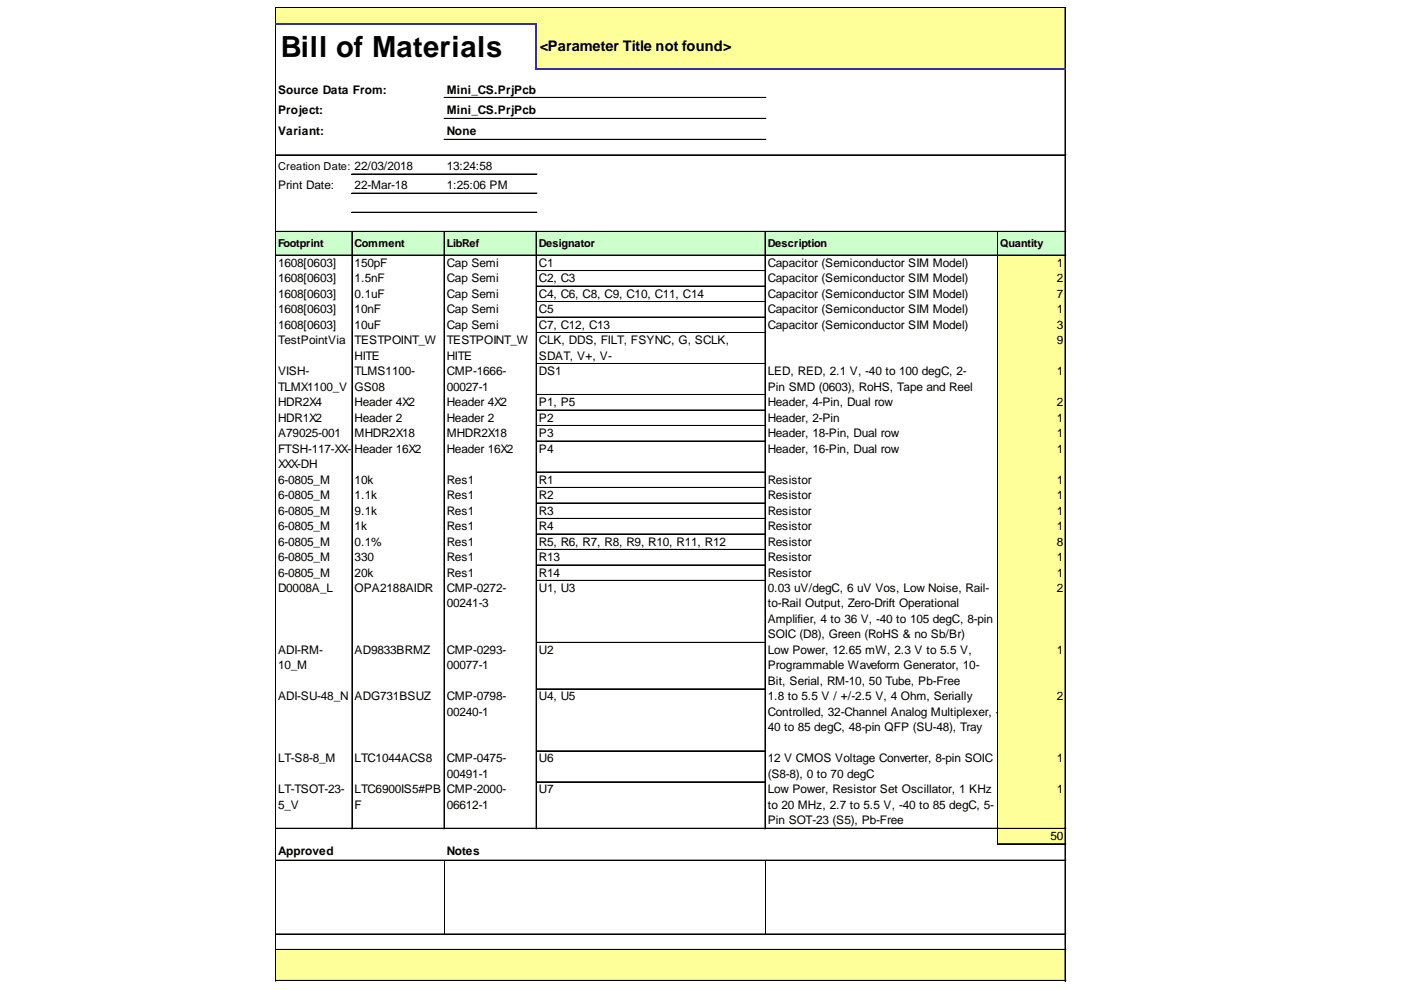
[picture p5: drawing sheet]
<svg xmlns="http://www.w3.org/2000/svg" width="297mm" height="210mm" viewBox="0 0 297 210" stroke-linecap="round" stroke-linejoin="round" font-family="sans-serif">
<defs><g id="words">
<text font-size="6.2" x="59.5" y="12.1">Bill of Materials</text>
<text font-size="3.1" x="114.4" y="10.9">&lt;Parameter Title not found&gt;</text>
<g font-size="2.5">
<text x="59" y="19.8">Source Data From:</text>
<text x="94.7" y="19.8">Mini_CS.PrjPcb</text>
<text x="59" y="24.3">Project:</text>
<text x="59" y="28.7">Variant:</text>
<text x="94.7" y="24.3">Mini_CS.PrjPcb</text>
<text x="94.7" y="28.7">None</text>
<text x="59" y="40.1">Print Date:</text>
<text x="75.2" y="40.1">22-Mar-18</text>
<text x="94.7" y="36.1">13:24:58</text>
<text x="94.7" y="40.1">1:25:06 PM</text>
<text x="59" y="56.5">1608[0603]</text>
<text x="59" y="59.8">1608[0603]</text>
<text x="75.2" y="56.5">150pF</text>
<text x="75.2" y="59.8">1.5nF</text>
<text x="94.7" y="56.5">Cap Semi</text>
<text x="94.7" y="59.8">Cap Semi</text>
<text x="114.2" y="56.5">C1</text>
<text x="114.2" y="59.8">C2, C3</text>
<text x="162.8" y="56.5">Capacitor (Semiconductor SIM Model)</text>
<text x="162.8" y="59.8">Capacitor (Semiconductor SIM Model)</text>
<text x="224.1" y="56.5">1</text>
<text x="224.1" y="59.8">2</text>
<text x="59" y="63.1">1608[0603]</text>
<text x="75.2" y="63.1">0.1uF</text>
<text x="94.7" y="63.1">Cap Semi</text>
<text x="114.2" y="63.1">C4, C6, C8, C9, C10, C11, C14</text>
<text x="162.8" y="63.1">Capacitor (Semiconductor SIM Model)</text>
<text x="224.1" y="63.1">7</text>
<text x="59" y="66.4">1608[0603]</text>
<text x="59" y="69.7">1608[0603]</text>
<text x="75.2" y="66.4">10nF</text>
<text x="75.2" y="69.7">10uF</text>
<text x="94.7" y="66.4">Cap Semi</text>
<text x="94.7" y="69.7">Cap Semi</text>
<text x="114.2" y="66.4">C5</text>
<text x="114.2" y="69.7">C7, C12, C13</text>
<text x="162.8" y="66.4">Capacitor (Semiconductor SIM Model)</text>
<text x="162.8" y="69.7">Capacitor (Semiconductor SIM Model)</text>
<text x="224.1" y="66.4">1</text>
<text x="224.1" y="69.7">3</text>
<text x="59" y="73">TestPointVia</text>
<text x="75.2" y="73">TESTPOINT_W</text>
<text x="75.2" y="76.2">HITE</text>
<text x="94.7" y="73">TESTPOINT_W</text>
<text x="94.7" y="76.2">HITE</text>
<text x="114.2" y="73">CLK, DDS, FILT, FSYNC, G, SCLK,</text>
<text x="114.2" y="76.2">SDAT, V+, V-</text>
<text x="224.1" y="73">9</text>
<text x="59" y="79.5">VISH-</text>
<text x="59" y="82.8">TLMX1100_V</text>
<text x="75.2" y="79.5">TLMS1100-</text>
<text x="75.2" y="82.8">GS08</text>
<text x="94.7" y="79.5">CMP-1666-</text>
<text x="94.7" y="82.8">00027-1</text>
<text x="114.2" y="79.5">DS1</text>
<text x="162.8" y="79.5">LED, RED, 2.1 V, -40 to 100 degC, 2-</text>
<text x="162.8" y="82.8">Pin SMD (0603), RoHS, Tape and Reel</text>
<text x="224.1" y="79.5">1</text>
<text x="59" y="86.1">HDR2X4</text>
<text x="59" y="89.4">HDR1X2</text>
<text x="75.2" y="86.1">Header 4X2</text>
<text x="75.2" y="89.4">Header 2</text>
<text x="94.7" y="86.1">Header 4X2</text>
<text x="94.7" y="89.4">Header 2</text>
<text x="114.2" y="86.1">P1, P5</text>
<text x="114.2" y="89.4">P2</text>
<text x="162.8" y="86.1">Header, 4-Pin, Dual row</text>
<text x="162.8" y="89.4">Header, 2-Pin</text>
<text x="224.1" y="86.1">2</text>
<text x="224.1" y="89.4">1</text>
<text x="59" y="92.7">A79025-001</text>
<text x="59" y="96">FTSH-117-XX-</text>
<text x="75.2" y="92.7">MHDR2X18</text>
<text x="75.2" y="96">Header 16X2</text>
<text x="94.7" y="92.7">MHDR2X18</text>
<text x="94.7" y="96">Header 16X2</text>
<text x="114.2" y="92.7">P3</text>
<text x="114.2" y="96">P4</text>
<text x="162.8" y="92.7">Header, 18-Pin, Dual row</text>
<text x="162.8" y="96">Header, 16-Pin, Dual row</text>
<text x="224.1" y="92.7">1</text>
<text x="224.1" y="96">1</text>
<text x="59" y="99.2">XXX-DH</text>
<text x="59" y="102.5">6-0805_M</text>
<text x="59" y="105.8">6-0805_M</text>
<text x="75.2" y="102.5">10k</text>
<text x="75.2" y="105.8">1.1k</text>
<text x="94.7" y="102.5">Res1</text>
<text x="94.7" y="105.8">Res1</text>
<text x="114.2" y="102.5">R1</text>
<text x="114.2" y="105.8">R2</text>
<text x="162.8" y="102.5">Resistor</text>
<text x="162.8" y="105.8">Resistor</text>
<text x="224.1" y="102.5">1</text>
<text x="224.1" y="105.8">1</text>
<text x="59" y="109.1">6-0805_M</text>
<text x="59" y="112.4">6-0805_M</text>
<text x="75.2" y="109.1">9.1k</text>
<text x="75.2" y="112.4">1k</text>
<text x="94.7" y="109.1">Res1</text>
<text x="94.7" y="112.4">Res1</text>
<text x="114.2" y="109.1">R3</text>
<text x="114.2" y="112.4">R4</text>
<text x="162.8" y="109.1">Resistor</text>
<text x="162.8" y="112.4">Resistor</text>
<text x="224.1" y="109.1">1</text>
<text x="224.1" y="112.4">1</text>
<text x="59" y="115.7">6-0805_M</text>
<text x="59" y="118.9">6-0805_M</text>
<text x="75.2" y="115.7">0.1%</text>
<text x="75.2" y="118.9">330</text>
<text x="94.7" y="115.7">Res1</text>
<text x="94.7" y="118.9">Res1</text>
<text x="114.2" y="115.7">R5, R6, R7, R8, R9, R10, R11, R12</text>
<text x="114.2" y="118.9">R13</text>
<text x="162.8" y="115.7">Resistor</text>
<text x="162.8" y="118.9">Resistor</text>
<text x="224.1" y="115.7">8</text>
<text x="224.1" y="118.9">1</text>
<text x="59" y="122.2">6-0805_M</text>
<text x="59" y="125.5">D0008A_L</text>
<text x="75.2" y="122.2">20k</text>
<text x="75.2" y="125.5">OPA2188AIDR</text>
<text x="94.7" y="122.2">Res1</text>
<text x="94.7" y="125.5">CMP-0272-</text>
<text x="114.2" y="122.2">R14</text>
<text x="114.2" y="125.5">U1, U3</text>
<text x="162.8" y="122.2">Resistor</text>
<text x="162.8" y="125.5">0.03 uV/degC, 6 uV Vos, Low Noise, Rail-</text>
<text x="224.1" y="122.2">1</text>
<text x="224.1" y="125.5">2</text>
<text x="94.7" y="128.8">00241-3</text>
<text x="162.8" y="128.8">to-Rail Output, Zero-Drift Operational</text>
<text x="162.8" y="132.1">Amplifier, 4 to 36 V, -40 to 105 degC, 8-pin</text>
<text x="162.8" y="135.4">SOIC (D8), Green (RoHS &amp; no Sb/Br)</text>
<text x="59" y="138.7">ADI-RM-</text>
<text x="59" y="141.9">10_M</text>
<text x="75.2" y="138.7">AD9833BRMZ</text>
<text x="94.7" y="138.7">CMP-0293-</text>
<text x="94.7" y="141.9">00077-1</text>
<text x="114.2" y="138.7">U2</text>
<text x="162.8" y="138.7">Low Power, 12.65 mW, 2.3 V to 5.5 V,</text>
<text x="162.8" y="141.9">Programmable Waveform Generator, 10-</text>
<text x="224.1" y="138.7">1</text>
<text x="59" y="148.5">ADI-SU-48_N</text>
<text x="75.2" y="148.5">ADG731BSUZ</text>
<text x="94.7" y="148.5">CMP-0798-</text>
<text x="114.2" y="148.5">U4, U5</text>
<text x="162.8" y="145.2">Bit, Serial, RM-10, 50 Tube, Pb-Free</text>
<text x="162.8" y="148.5">1.8 to 5.5 V / +/-2.5 V, 4 Ohm, Serially</text>
<text x="224.1" y="148.5">2</text>
<text x="94.7" y="151.8">00240-1</text>
<text x="162.8" y="151.8">Controlled, 32-Channel Analog Multiplexer, -</text>
<text x="162.8" y="155.1">40 to 85 degC, 48-pin QFP (SU-48), Tray</text>
<text x="59" y="161.6">LT-S8-8_M</text>
<text x="75.2" y="161.6">LTC1044ACS8</text>
<text x="94.7" y="161.6">CMP-0475-</text>
<text x="114.2" y="161.6">U6</text>
<text x="162.8" y="161.6">12 V CMOS Voltage Converter, 8-pin SOIC</text>
<text x="224.1" y="161.6">1</text>
<text x="94.7" y="164.9">00491-1</text>
<text x="162.8" y="164.9">(S8-8), 0 to 70 degC</text>
<text x="59" y="168.2">LT-TSOT-23-</text>
<text x="59" y="171.5">5_V</text>
<text x="75.2" y="168.2">LTC6900IS5#PB</text>
<text x="75.2" y="171.5">F</text>
<text x="94.7" y="168.2">CMP-2000-</text>
<text x="94.7" y="171.5">06612-1</text>
<text x="114.2" y="168.2">U7</text>
<text x="162.8" y="168.2">Low Power, Resistor Set Oscillator, 1 KHz</text>
<text x="162.8" y="171.5">to 20 MHz, 2.7 to 5.5 V, -40 to 85 degC, 5-</text>
<text x="224.1" y="168.2">1</text>
<text x="162.8" y="174.8">Pin SOT-23 (S5), Pb-Free</text>
<text x="222.7" y="178.1">50</text>
<text x="59" y="181.4">Approved</text>
<text x="94.7" y="181.4">Notes</text>
</g>
<g font-size="2.3">
<text x="59" y="36.1">Creation Date: 22/03/2018</text>
<text x="59" y="52.3">Footprint</text>
<text x="75.2" y="52.3">Comment</text>
<text x="94.7" y="52.3">LibRef</text>
<text x="114.2" y="52.3">Designator</text>
<text x="162.8" y="52.3">Description</text>
<text x="212.1" y="52.3">Quantity</text>
</g>
</g></defs>
<g fill="#ff9">
<path d="M58.5 1.7h167.5v3.5h-167.5z"/>
<path d="M113.7 5h112.3v9.9h-112.3z"/>
</g>
<path d="M58.5 49.1h167.5v5.2h-167.5z" fill="#cfc"/>
<g fill="#ff9">
<path d="M211.5 54.1h14.5v3.5h-14.5z"/>
<path d="M211.5 57.4h14.5v3.4h-14.5z"/>
<path d="M211.5 60.6h14.5v3.5h-14.5z"/>
<path d="M211.5 63.9h14.5v3.5h-14.5z"/>
<path d="M211.5 67.2h14.5v3.5h-14.5z"/>
<path d="M211.5 70.5h14.5v6.8h-14.5z"/>
<path d="M211.5 77.1h14.5v6.7h-14.5z"/>
<path d="M211.5 83.6h14.5v3.5h-14.5z"/>
<path d="M211.5 86.9h14.5v3.5h-14.5z"/>
<path d="M211.5 90.2h14.5v3.5h-14.5z"/>
<path d="M211.5 93.5h14.5v6.8h-14.5z"/>
<path d="M211.5 100.1h14.5v3.4h-14.5z"/>
<path d="M211.5 103.3h14.5v3.5h-14.5z"/>
<path d="M211.5 106.6h14.5v3.5h-14.5z"/>
<path d="M211.5 109.9h14.5v3.5h-14.5z"/>
<path d="M211.5 113.2h14.5v3.5h-14.5z"/>
<path d="M211.5 116.5h14.5v3.5h-14.5z"/>
<path d="M211.5 119.8h14.5v3.4h-14.5z"/>
<path d="M211.5 123.1h14.5v13.3h-14.5z"/>
<path d="M211.5 136.2h14.5v10h-14.5z"/>
<path d="M211.5 146h14.5v13.4h-14.5z"/>
<path d="M211.5 159.2h14.5v19.9h-14.5z"/>
<path d="M58.5 201.3h167.5v6.8h-167.5z"/>
</g>
<g fill="none" stroke="#000" stroke-width=".21">
<path d="M58.4 1.5v3.3M58.4 5.2v202.9M58.5 1.5v3.3M58.5 5.2v202.9M58.6 1.5h167.4M58.6 1.6h167.4M225.8 1.7v12.8M225.8 14.9v193.2M225.9 1.7v12.8M225.9 14.9v193.2M58.6 32.8h167.4M58.6 32.9h167.4"/>
<path d="M74.6 36.9h39.3M74.6 37h39.3M94.1 20.7h68.3M94.1 25.1h68.3M94.1 25.2h68.3M94.1 29.5h68.3M94.1 29.6h68.3M58.6 49.1h167.4M58.6 54.1h167.4M58.6 54.2h167.4M74.6 49.2v126.6M74.6 40.9h39.3"/>
<path d="M74.6 41h39.3M74.6 45h39.3M74.6 45.1h39.3M74.7 49.2v126.6M94.1 49.2v126.6M94.2 49.2v126.6M113.7 49.2v126.6M113.8 49.2v126.6M113.9 57.4h48.3M113.9 57.5h48.3M162.2 49.2v126.6M162.3 49.2v126.6"/>
<path d="M211.5 49.2v129.9M211.6 49.2v129.9M113.9 60.6h48.3M113.9 60.7h48.3M113.9 63.9h48.3M113.9 64h48.3M113.9 67.2h48.3M113.9 67.3h48.3M113.9 70.5h48.3M113.9 70.6h48.3M113.9 77.1h48.3M113.9 77.2h48.3"/>
<path d="M113.9 83.6h48.3M113.9 83.7h48.3M113.9 86.9h48.3M113.9 87h48.3M113.9 90.2h48.3M113.9 90.3h48.3M113.9 93.5h48.3M113.9 93.6h48.3M113.9 100.1h48.3M113.9 100.2h48.3M113.9 103.3h48.3M113.9 103.4h48.3"/>
<path d="M113.9 106.6h48.3M113.9 106.7h48.3M113.9 109.9h48.3M113.9 110h48.3M113.9 113.2h48.3M113.9 113.3h48.3M113.9 116.5h48.3M113.9 116.6h48.3M113.9 119.8h48.3M113.9 119.9h48.3M113.9 123.1h48.3M113.9 136.2h48.3"/>
<path d="M113.9 136.3h48.3M113.9 146h48.3M113.9 146.1h48.3M113.9 159.2h48.3M113.9 159.3h48.3M58.6 175.6h167.4M58.6 175.7h167.4M113.9 165.7h48.3M113.9 165.8h48.3M211.7 178.9h14.3M211.7 179h14.3M58.6 182.4h167.4"/>
<path d="M58.6 182.5h167.4M58.6 198h167.4M58.6 198.1h167.4M94.2 182.6v15.4M162.3 182.6v15.4M58.6 201.3h167.4M58.6 201.4h167.4M58.6 207.9h167.4M58.6 208h167.4"/>
</g>
<path d="M58.4 5h55.5M113.7 5.2v9.7M113.9 14.7h112.1" fill="none" stroke="#339" stroke-width=".39"/>
<use href="#words"/>
</svg>
